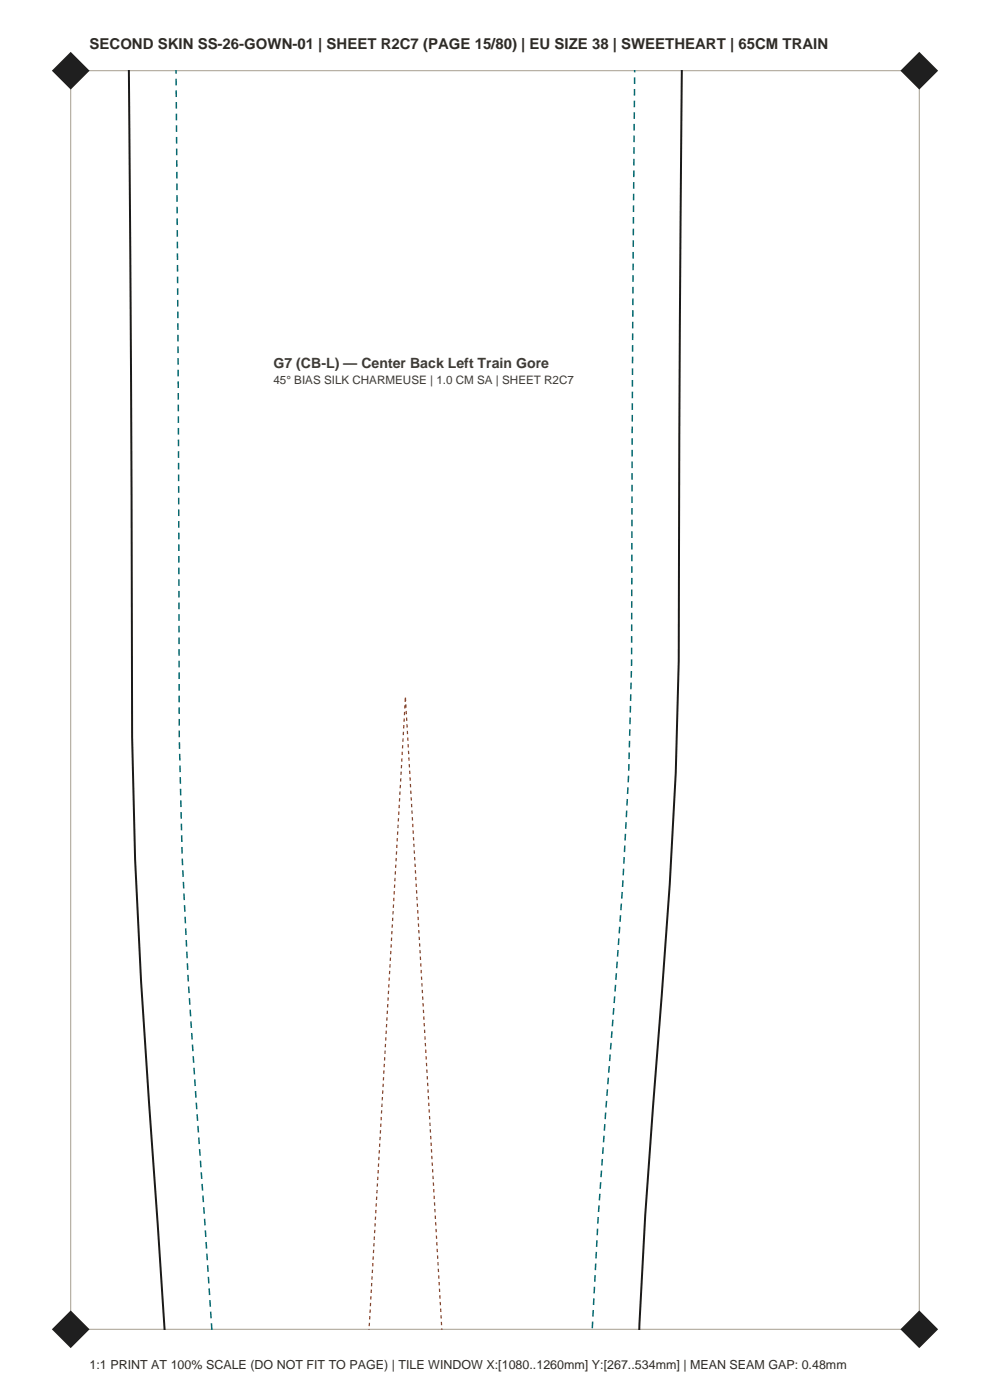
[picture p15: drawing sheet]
<svg xmlns="http://www.w3.org/2000/svg" width="210mm" height="297mm" viewBox="0 0 210 297" stroke-linecap="round" stroke-linejoin="round" font-family="sans-serif">
<defs><g id="words">
<text font-size="3.2" fill="#2e2b26" x="19" y="10.5">SECOND SKIN SS-26-GOWN-01 | SHEET R2C7 (PAGE 15/80) | EU SIZE 38 | SWEETHEART | 65CM TRAIN</text>
<text font-size="3" fill="#403b33" x="58" y="78">G7 (CB-L) — Center Back Left Train Gore</text>
<text font-size="2.6" fill="#2e2b26" x="19" y="290.5">1:1 PRINT AT 100% SCALE (DO NOT FIT TO PAGE) | TILE WINDOW X:[1080..1260mm] Y:[267..534mm] | MEAN SEAM GAP: 0.48mm</text>
<text font-size="2.5" fill="#403b33" x="58" y="81.5">45° BIAS SILK CHARMEUSE | 1.0 CM SA | SHEET R2C7</text>
</g></defs>
<path d="M15 15h180v267h-180z" fill="none" stroke="#a69e8f" stroke-width=".21"/>
<g fill="#1f1f1f">
<path d="M11 282l4-4 4 4-4 4z" fill-rule="evenodd"/>
<path d="M191 282l4-4 4 4-4 4z" fill-rule="evenodd"/>
<path d="M11 15l4-4 4 4-4 4z" fill-rule="evenodd"/>
<path d="M191 15l4-4 4 4-4 4z" fill-rule="evenodd"/>
</g>
<path d="M27.3 14.9l.5 64.2 .2 51.4a1179.8 1179.8 0 0 0 3.6 103.6l3.3 48M144.6 14.9l-.6 101.8a979.5 979.5 0 0 1-3.6 94.4 1544.9 1544.9 0 0 0-4.8 71" fill="none" stroke="#1a1a1a" stroke-width=".42"/>
<path d="M134.6 14.9l-.6 102.3a977.2 977.2 0 0 1-3.6 94 1601.7 1601.7 0 0 0-4.8 70.9M44.9 282.1l-3.3-48.7a1169.9 1169.9 0 0 1-3.6-102.9l-.7-115.6" fill="none" stroke="#036970" stroke-width=".32" stroke-dasharray="1.4 1.1" stroke-linecap="butt"/>
<path d="M86 148l7.7 134.1M78.3 282.1l7.7-134.1" fill="none" stroke="#9e401f" stroke-width=".26" stroke-dasharray=".7 .7" stroke-linecap="butt"/>
<use href="#words"/>
</svg>
